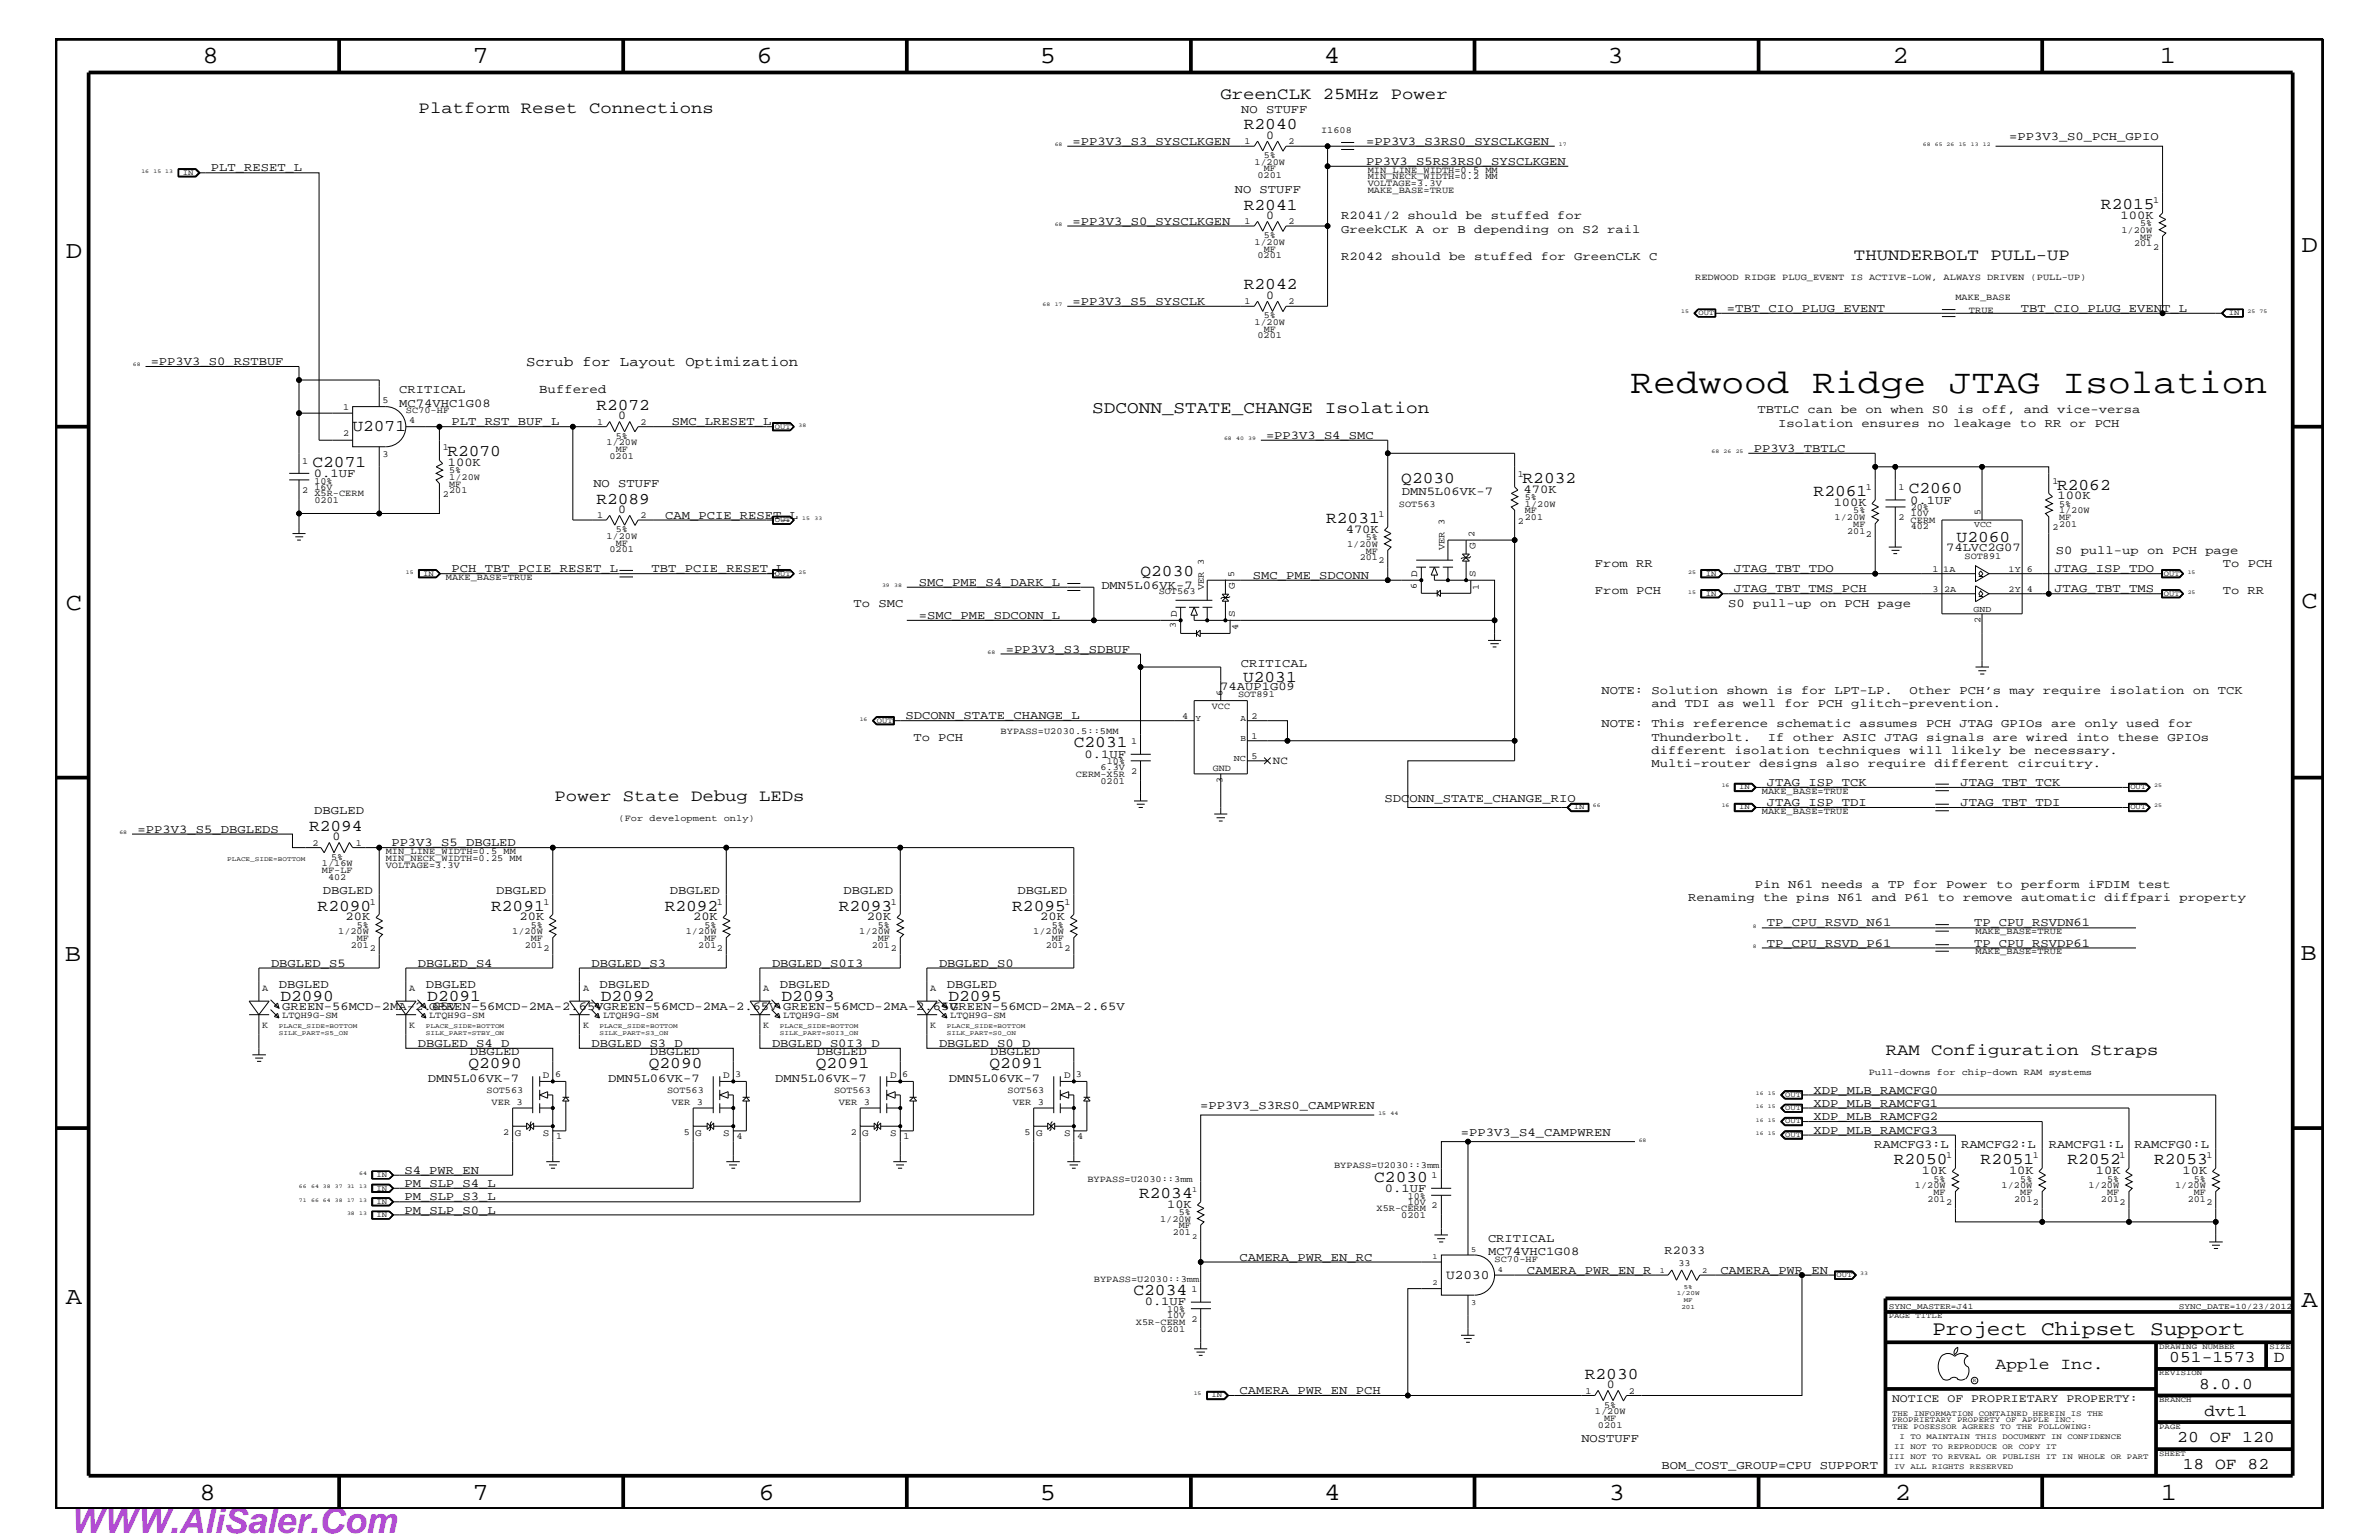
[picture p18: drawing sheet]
<svg xmlns="http://www.w3.org/2000/svg" width="432mm" height="279mm" viewBox="0 0 432 279" stroke-linecap="round" stroke-linejoin="round" font-family="sans-serif">
<defs><g id="words">
<text font-size="6.3" fill="#bd42e3" x="12.7" y="278.1">WWW.AliSaler.Com</text>
<text font-size="6.2" x="296" y="71.3">Redwood Ridge JTAG Isolation</text>
<g font-size="4.5">
<text x="36.7" y="11.5">8</text>
<text x="85.8" y="11.5">7</text>
<text x="137.3" y="11.5">6</text>
<text x="188.7" y="11.5">5</text>
<text x="240.3" y="11.5">4</text>
<text x="291.8" y="11.5">3</text>
<text x="343.5" y="11.5">2</text>
<text x="392" y="11.5">1</text>
<text x="11.9" y="46.8">D</text>
<text x="417.7" y="45.7">D</text>
<text x="11.9" y="110.6">C</text>
<text x="417.7" y="110.4">C</text>
<text x="11.8" y="174.3">B</text>
<text x="417.6" y="174.2">B</text>
<text x="11.9" y="236.7">A</text>
<text x="417.7" y="237.1">A</text>
<text x="36.2" y="272.1">8</text>
<text x="85.8" y="272.1">7</text>
<text x="137.7" y="272.1">6</text>
<text x="188.7" y="272.1">5</text>
<text x="240.4" y="272.1">4</text>
<text x="292" y="272.1">3</text>
<text x="343.9" y="272.1">2</text>
<text x="392.2" y="272.1">1</text>
</g>
<text font-size="3.7" x="350.7" y="242.3">Project Chipset Support</text>
<text font-size="3.1" x="198.2" y="75">SDCONN_STATE_CHANGE Isolation</text>
<g font-size="3">
<text x="221.5" y="18">GreenCLK 25MHz Power</text>
<text x="76" y="20.4">Platform Reset Connections</text>
<text x="225.8" y="23.5">R2040</text>
<text x="225.8" y="38">R2041</text>
<text x="381.3" y="37.9">R2015</text>
<text x="336.5" y="47.1">THUNDERBOLT PULL-UP</text>
<text x="225.8" y="52.5">R2042</text>
<text x="108.2" y="74.4">R2072</text>
<text x="64" y="78.2">U2071</text>
<text x="81.2" y="82.7">R2070</text>
<text x="56.7" y="84.7">C2071</text>
<text x="254.3" y="87.6">Q2030</text>
<text x="276.4" y="87.6">R2032</text>
<text x="346.5" y="89.5">C2060</text>
<text x="373.4" y="88.8">R2062</text>
<text x="108.2" y="91.4">R2089</text>
<text x="240.7" y="94.9">R2031</text>
<text x="329.2" y="90">R2061</text>
<text x="355.1" y="98.3">U2060</text>
<text x="207" y="104.6">Q2030</text>
<text x="225.6" y="123.7">U2031</text>
<text x="194.9" y="135.6">C2031</text>
<text x="100.7" y="145.3">Power State Debug LEDs</text>
<text x="56.1" y="150.7">R2094</text>
<text x="57.7" y="165.2">R2090</text>
<text x="89.2" y="165.2">R2091</text>
<text x="120.6" y="165.2">R2092</text>
<text x="152.2" y="165.2">R2093</text>
<text x="183.7" y="165.2">R2095</text>
<text x="50.9" y="181.6">D2090</text>
<text x="77.6" y="181.6">D2091</text>
<text x="109.1" y="181.6">D2092</text>
<text x="141.8" y="181.6">D2093</text>
<text x="172.1" y="181.6">D2095</text>
<text x="342.3" y="191.4">RAM Configuration Straps</text>
<text x="85" y="193.7">Q2090</text>
<text x="117.8" y="193.7">Q2090</text>
<text x="148.1" y="193.7">Q2091</text>
<text x="179.6" y="193.7">Q2091</text>
<text x="249.4" y="214.4">C2030</text>
<text x="343.7" y="211.3">R2050</text>
<text x="359.5" y="211.3">R2051</text>
<text x="375.2" y="211.3">R2052</text>
<text x="391" y="211.3">R2053</text>
<text x="206.8" y="217.3">R2034</text>
<text x="205.7" y="235">C2034</text>
<text x="287.7" y="250.1">R2030</text>
<text x="362.2" y="248.4">Apple Inc.</text>
<text x="393.7" y="247.1">051-1573</text>
<text x="399.2" y="252">8.0.0</text>
<text x="412.7" y="247.1">D</text>
<text x="400.1" y="256.8">dvt1</text>
<text x="395.2" y="261.6">20 OF 120</text>
<text x="396.2" y="266.6">18 OF 82</text>
</g>
<text font-size="2.5" x="95.5" y="66.5">Scrub for Layout Optimization</text>
<text font-size="2.4" x="262.5" y="232.1">U2030</text>
<text font-size="2.3" x="97.9" y="71.3">Buffered</text>
<g font-size="2.2">
<text x="225.3" y="20.4">NO STUFF</text>
<text x="194.6" y="26.3">=PP3V3_S3_SYSCLKGEN</text>
<text x="229.8" y="25.2">0</text>
<text x="248" y="26.3">=PP3V3_S3RS0_SYSCLKGEN</text>
<text x="248" y="29.9">PP3V3_S5RS3RS0_SYSCLKGEN</text>
<text x="364.7" y="25.3">=PP3V3_S0_PCH_GPIO</text>
<text x="38.3" y="31.1">PLT_RESET_L</text>
<text x="224.1" y="35">NO STUFF</text>
<text x="194.6" y="40.8">=PP3V3_S0_SYSCLKGEN</text>
<text x="229.8" y="39.7">0</text>
<text x="243.4" y="39.8">R2041/2 should be stuffed for</text>
<text x="384.9" y="39.7">100K</text>
<text x="243.4" y="47.1">R2042 should be stuffed for GreenCLK C</text>
<text x="243.4" y="42.3">GreekCLK A or B depending on S2 rail</text>
<text x="194.6" y="55.3">=PP3V3_S5_SYSCLK</text>
<text x="229.8" y="54.2">0</text>
<text x="313.4" y="56.6">=TBT_CIO_PLUG_EVENT</text>
<text x="366.8" y="56.6">TBT_CIO_PLUG_EVENT_L</text>
<text x="27.3" y="66.2">=PP3V3_S0_RSTBUF</text>
<text x="72.5" y="71.3">CRITICAL</text>
<text x="72.5" y="73.8">MC74VHC1G08</text>
<text x="82" y="77.2">PLT_RST_BUF_L</text>
<text x="112.2" y="76.1">0</text>
<text x="121.9" y="77.2">SMC_LRESET_L</text>
<text x="319" y="75">TBTLC can be on when S0 is off, and vice-versa</text>
<text x="322.7" y="77.4">Isolation ensures no leakage to RR or PCH</text>
<text x="229.8" y="79.6">=PP3V3_S4_SMC</text>
<text x="318.3" y="82">PP3V3_TBTLC</text>
<text x="57" y="86.5">0.1UF</text>
<text x="81.3" y="84.5">100K</text>
<text x="107.7" y="88.3">NO STUFF</text>
<text x="254.4" y="89.9">DMN5L06VK-7</text>
<text x="276.5" y="89.4">470K</text>
<text x="112.2" y="93.1">0</text>
<text x="120.7" y="94.2">CAM_PCIE_RESET_L</text>
<text x="332.8" y="91.8">100K</text>
<text x="346.7" y="91.4">0.1UF</text>
<text x="373.5" y="90.6">100K</text>
<text x="244.3" y="96.7">470K</text>
<text x="353.2" y="100">74LVC2G07</text>
<text x="373.1" y="100.4">S0 pull-up on PCH page</text>
<text x="82" y="103.8">PCH_TBT_PCIE_RESET_L</text>
<text x="118.3" y="103.8">TBT_PCIE_RESET_L</text>
<text x="166.8" y="106.3">SMC_PME_S4_DARK_L</text>
<text x="199.9" y="106.9">DMN5L06VK-7</text>
<text x="227.4" y="105">SMC_PME_SDCONN</text>
<text x="289.5" y="102.9">From RR</text>
<text x="289.5" y="107.7">From PCH</text>
<text x="314.7" y="103.8">JTAG_TBT_TDO</text>
<text x="314.7" y="107.5">JTAG_TBT_TMS_PCH</text>
<text x="372.9" y="107.5">JTAG_TBT_TMS</text>
<text x="372.9" y="103.8">JTAG_ISP_TDO</text>
<text x="403.4" y="102.9">To PCH</text>
<text x="403.4" y="107.7">To RR</text>
<text x="154.9" y="110.2">To SMC</text>
<text x="166.8" y="112.3">=SMC_PME_SDCONN_L</text>
<text x="313.7" y="110.2">S0 pull-up on PCH page</text>
<text x="182.5" y="118.4">=PP3V3_S3_SDBUF</text>
<text x="221.5" y="125.2">74AUP1G09</text>
<text x="225.2" y="121">CRITICAL</text>
<text x="290.7" y="125.9">NOTE: Solution shown is for LPT-LP.</text>
<text x="346.6" y="125.9">Other PCH’s may require isolation on TCK</text>
<text x="164.3" y="130.5">SDCONN_STATE_CHANGE_L</text>
<text x="290.7" y="131.9">NOTE: This reference schematic assumes PCH JTAG GPIOs are only used for</text>
<text x="299.7" y="128.3">and TDI as well for PCH glitch-prevention.</text>
<text x="165.8" y="134.4">To PCH</text>
<text x="196.8" y="137.4">0.1UF</text>
<text x="299.7" y="134.4">Thunderbolt.</text>
<text x="299.7" y="136.8">different isolation techniques will likely be necessary.</text>
<text x="320.9" y="134.4">If other ASIC JTAG signals are wired into these GPIOs</text>
<text x="299.7" y="139.2">Multi-router designs also require different circuitry.</text>
<text x="320.7" y="142.6">JTAG_ISP_TCK</text>
<text x="355.9" y="142.6">JTAG_TBT_TCK</text>
<text x="57" y="147.7">DBGLED</text>
<text x="251.3" y="145.6">SDCONN_STATE_CHANGE_RIO</text>
<text x="320.7" y="146.2">JTAG_ISP_TDI</text>
<text x="355.9" y="146.2">JTAG_TBT_TDI</text>
<text x="25" y="151.1">=PP3V3_S5_DBGLEDS</text>
<text x="60.3" y="152.4">0</text>
<text x="71" y="153.5">PP3V3_S5_DBGLED</text>
<text x="318.5" y="161.1">Pin N61 needs a TP for Power to perform iFDIM test</text>
<text x="58.6" y="162.2">DBGLED</text>
<text x="62.7" y="167">20K</text>
<text x="90.1" y="162.2">DBGLED</text>
<text x="94.3" y="167">20K</text>
<text x="121.6" y="162.2">DBGLED</text>
<text x="125.8" y="167">20K</text>
<text x="153.1" y="162.2">DBGLED</text>
<text x="157.3" y="167">20K</text>
<text x="184.7" y="162.2">DBGLED</text>
<text x="188.8" y="167">20K</text>
<text x="306.4" y="163.5">Renaming the pins N61 and P61 to remove automatic diffpari property</text>
<text x="320.7" y="171.7">TP_CPU_RSVD_P61</text>
<text x="320.7" y="168.1">TP_CPU_RSVD_N61</text>
<text x="358.3" y="168.1">TP_CPU_RSVDN61</text>
<text x="358.3" y="171.7">TP_CPU_RSVDP61</text>
<text x="49.2" y="175.4">DBGLED_S5</text>
<text x="50.6" y="179.3">DBGLED</text>
<text x="75.9" y="175.4">DBGLED_S4</text>
<text x="77.3" y="179.3">DBGLED</text>
<text x="107.4" y="175.4">DBGLED_S3</text>
<text x="108.8" y="179.3">DBGLED</text>
<text x="140.1" y="175.4">DBGLED_S0I3</text>
<text x="141.6" y="179.3">DBGLED</text>
<text x="170.4" y="175.4">DBGLED_S0</text>
<text x="171.9" y="179.3">DBGLED</text>
<text x="51.2" y="183.2">GREEN-56MCD-2MA-2.65V</text>
<text x="77.9" y="183.2">GREEN-56MCD-2MA-2.65VGREEN-56MCD-2MA-2.65V GREEN-56MCD-2MA-2.65V</text>
<text x="172.5" y="183.2">GREEN-56MCD-2MA-2.65V</text>
<text x="75.9" y="189.9">DBGLED_S4_D</text>
<text x="85.3" y="191.4">DBGLED</text>
<text x="107.4" y="189.9">DBGLED_S3_D</text>
<text x="117.9" y="191.4">DBGLED</text>
<text x="140.1" y="189.9">DBGLED_S0I3_D</text>
<text x="148.3" y="191.4">DBGLED</text>
<text x="170.4" y="189.9">DBGLED_S0_D</text>
<text x="179.7" y="191.4">DBGLED</text>
<text x="77.6" y="196.4">DMN5L06VK-7</text>
<text x="110.4" y="196.4">DMN5L06VK-7</text>
<text x="140.7" y="196.4">DMN5L06VK-7</text>
<text x="172.2" y="196.4">DMN5L06VK-7</text>
<text x="217.8" y="201.2">=PP3V3_S3RS0_CAMPWREN</text>
<text x="329.2" y="198.4">XDP_MLB_RAMCFG0</text>
<text x="329.2" y="200.9">XDP_MLB_RAMCFG1</text>
<text x="329.2" y="203.2">XDP_MLB_RAMCFG2</text>
<text x="265.2" y="206.1">=PP3V3_S4_CAMPWREN</text>
<text x="329.2" y="205.7">XDP_MLB_RAMCFG3</text>
<text x="340.2" y="208.3">RAMCFG3:L</text>
<text x="355.9" y="208.3">RAMCFG2:L</text>
<text x="371.9" y="208.3">RAMCFG1:L</text>
<text x="387.4" y="208.3">RAMCFG0:L</text>
<text x="73.4" y="215.3">PM_SLP_S4_L</text>
<text x="73.4" y="213">S4_PWR_EN</text>
<text x="348.8" y="213">10K</text>
<text x="364.7" y="213">10K</text>
<text x="380.4" y="213">10K</text>
<text x="396.2" y="213">10K</text>
<text x="73.4" y="217.8">PM_SLP_S3_L</text>
<text x="73.4" y="220.2">PM_SLP_S0_L</text>
<text x="211.8" y="219.1">10K</text>
<text x="251.4" y="216.2">0.1UF</text>
<text x="270.1" y="227.7">MC74VHC1G08</text>
<text x="270.1" y="225.3">CRITICAL</text>
<text x="302.1" y="227.5">R2033</text>
<text x="225" y="228.7">CAMERA_PWR_EN_RC</text>
<text x="277.1" y="231.1">CAMERA_PWR_EN_R</text>
<text x="312.3" y="231.1">CAMERA_PWR_EN</text>
<text x="207.8" y="236.8">0.1UF</text>
<text x="291.6" y="251.8">0</text>
<text x="225" y="252.9">CAMERA_PWR_EN_PCH</text>
<text x="287" y="261.6">NOSTUFF</text>
<text x="301.6" y="266.6">BOM_COST_GROUP=CPU SUPPORT</text>
</g>
<text font-size="2.1" x="343.4" y="254.4">NOTICE OF PROPRIETARY PROPERTY:</text>
<text font-size="2" x="231.1" y="138.6">NC</text>
<g font-size="1.8">
<text x="267.8" y="99.6" transform="rotate(-90 267.8 99.6)">G</text>
<text x="224.1" y="106.9" transform="rotate(-90 224.1 106.9)">G</text>
<text x="257.2" y="104.7" transform="rotate(-90 257.2 104.7)">D</text>
<text x="267.8" y="104.7" transform="rotate(-90 267.8 104.7)">S</text>
<text x="213.6" y="112" transform="rotate(-90 213.6 112)">D</text>
<text x="224.1" y="112" transform="rotate(-90 224.1 112)">S</text>
<text x="98.6" y="195.5">D</text>
<text x="131.2" y="195.5">D</text>
<text x="161.5" y="195.5">D</text>
<text x="193.1" y="195.5">D</text>
<text x="93.5" y="206">G</text>
<text x="98.6" y="206">S</text>
<text x="126.2" y="206">G</text>
<text x="131.2" y="206">S</text>
<text x="156.5" y="206">G</text>
<text x="161.5" y="206">S</text>
<text x="188" y="206">G</text>
<text x="193.1" y="206">S</text>
</g>
<g font-size="1.7">
<text x="225.9" y="26.1">1</text>
<text x="227.7" y="29.9">1/20W</text>
<text x="229.4" y="28.6">5%</text>
<text x="233.8" y="26.1">2</text>
<text x="239.8" y="24.1">I1608</text>
<text x="228.2" y="32.3">0201</text>
<text x="229.4" y="31.1">MF</text>
<text x="248.2" y="33.7">VOLTAGE=3.3V</text>
<text x="248.2" y="35">MAKE_BASE=TRUE</text>
<text x="248.2" y="32.5">MIN_NECK_WIDTH=0.2 MM</text>
<text x="248.2" y="31.4">MIN_LINE_WIDTH=0.5 MM</text>
<text x="225.9" y="40.7">1</text>
<text x="233.8" y="40.7">2</text>
<text x="388.5" y="41">5%</text>
<text x="390.8" y="36.8">1</text>
<text x="227.7" y="44.4">1/20W</text>
<text x="228.2" y="46.8">0201</text>
<text x="229.4" y="45.7">MF</text>
<text x="229.4" y="43.2">5%</text>
<text x="385.1" y="42.3">1/20W</text>
<text x="387.3" y="44.6">201</text>
<text x="388.5" y="43.5">MF</text>
<text x="390.8" y="45.3">2</text>
<text x="307.7" y="50.7">REDWOOD RIDGE PLUG_EVENT IS ACTIVE-LOW, ALWAYS DRIVEN (PULL-UP)</text>
<text x="225.9" y="55.2">1</text>
<text x="227.7" y="59">1/20W</text>
<text x="229.4" y="57.8">5%</text>
<text x="233.8" y="55.2">2</text>
<text x="354.9" y="54.4">MAKE_BASE</text>
<text x="357.4" y="56.8">TRUE</text>
<text x="228.2" y="61.4">0201</text>
<text x="229.4" y="60.2">MF</text>
<text x="62.3" y="74.4">1</text>
<text x="69.4" y="73.2">5</text>
<text x="73.7" y="75">SC70-HF</text>
<text x="74.3" y="76.8">4</text>
<text x="108.4" y="77.1">1</text>
<text x="116.2" y="77.1">2</text>
<text x="62.3" y="79.2">2</text>
<text x="69.4" y="82.8">3</text>
<text x="80.3" y="81.6">1</text>
<text x="110.1" y="80.8">1/20W</text>
<text x="110.6" y="83.3">0201</text>
<text x="111.8" y="82">MF</text>
<text x="111.8" y="79.6">5%</text>
<text x="54.9" y="84.1">1</text>
<text x="54.9" y="89.5">2</text>
<text x="57.1" y="88.8">16V</text>
<text x="57.1" y="87.7">10%</text>
<text x="81.5" y="89.5">201</text>
<text x="81.5" y="88.3">MF</text>
<text x="81.5" y="85.9">5%</text>
<text x="81.5" y="87.1">1/20W</text>
<text x="275.5" y="86.5">1</text>
<text x="338.7" y="88.9">1</text>
<text x="344.6" y="88.9">1</text>
<text x="372.5" y="87.7">1</text>
<text x="57.1" y="91.2">0201</text>
<text x="57.1" y="90">X5R-CERM</text>
<text x="80.3" y="90.1">2</text>
<text x="108.4" y="94">1</text>
<text x="116.2" y="94">2</text>
<text x="250.2" y="93.8">1</text>
<text x="253.9" y="92.1">SOT563</text>
<text x="275.5" y="95">2</text>
<text x="276.8" y="92">1/20W</text>
<text x="276.8" y="93.2">MF</text>
<text x="276.8" y="94.3">201</text>
<text x="276.8" y="90.7">5%</text>
<text x="333" y="94.3">1/20W</text>
<text x="336.4" y="93.2">5%</text>
<text x="336.4" y="95.6">MF</text>
<text x="344.6" y="94.3">2</text>
<text x="346.8" y="94.9">CERM</text>
<text x="346.8" y="93.7">10V</text>
<text x="346.8" y="92.6">20%</text>
<text x="359.5" y="93.5" transform="rotate(-90 359.5 93.5)">5</text>
<text x="373.7" y="94.3">MF</text>
<text x="373.7" y="92">5%</text>
<text x="373.7" y="95.6">201</text>
<text x="373.7" y="93.2">1/20W</text>
<text x="110.1" y="97.7">1/20W</text>
<text x="110.6" y="100.2">0201</text>
<text x="111.8" y="99">MF</text>
<text x="111.8" y="96.5">5%</text>
<text x="244.5" y="99.3">1/20W</text>
<text x="246.8" y="101.6">201</text>
<text x="247.9" y="100.4">MF</text>
<text x="247.9" y="98">5%</text>
<text x="262.2" y="99.9" transform="rotate(-90 262.2 99.9)">VER 3</text>
<text x="267.6" y="97.4" transform="rotate(-90 267.6 97.4)">2</text>
<text x="335.3" y="96.8">201</text>
<text x="338.7" y="97.4">2</text>
<text x="346.8" y="96">402</text>
<text x="356.6" y="101.4">SOT891</text>
<text x="372.5" y="96.2">2</text>
<text x="80.9" y="105.3">MAKE_BASE=TRUE</text>
<text x="210.3" y="107.8">SOT563</text>
<text x="218.5" y="107.1" transform="rotate(-90 218.5 107.1)">VER 3</text>
<text x="224" y="104.7" transform="rotate(-90 224 104.7)">5</text>
<text x="250.2" y="102.2">2</text>
<text x="257.1" y="106.8" transform="rotate(-90 257.1 106.8)">6</text>
<text x="268.4" y="107" transform="rotate(-90 268.4 107)">1</text>
<text x="350.8" y="103.7">1</text>
<text x="350.8" y="107.4">3</text>
<text x="367.9" y="103.8">6</text>
<text x="367.9" y="107.5">4</text>
<text x="213.4" y="114" transform="rotate(-90 213.4 114)">3</text>
<text x="359.5" y="113" transform="rotate(-90 359.5 113)">2</text>
<text x="224.7" y="114.2" transform="rotate(-90 224.7 114.2)">4</text>
<text x="214.5" y="130.4">4</text>
<text x="220" y="128.6">VCC</text>
<text x="221.9" y="126.4" transform="rotate(-90 221.9 126.4)">6</text>
<text x="224.7" y="126.5">SOT891</text>
<text x="227.2" y="130.4">2</text>
<text x="181.6" y="133.2">BYPASS=U2030.5::5MM</text>
<text x="205.3" y="135">1</text>
<text x="227.2" y="134.1">1</text>
<text x="227.2" y="137.7">5</text>
<text x="195.2" y="140.9">CERM-X5R</text>
<text x="199.7" y="142.2">0201</text>
<text x="199.7" y="139.7">6.3V</text>
<text x="200.9" y="138.6">10%</text>
<text x="205.3" y="140.4">2</text>
<text x="220.1" y="139.8">GND</text>
<text x="221.9" y="142" transform="rotate(-90 221.9 142)">3</text>
<text x="112.3" y="149">(For development only)</text>
<text x="319.8" y="147.7">MAKE_BASE=TRUE</text>
<text x="319.8" y="144">MAKE_BASE=TRUE</text>
<text x="56.7" y="153.4">2</text>
<text x="60.1" y="156">5%</text>
<text x="64.6" y="153.4">1</text>
<text x="70" y="155">MIN_LINE_WIDTH=0.5 MM</text>
<text x="58.4" y="157.2">1/16W</text>
<text x="58.4" y="158.4">MF-LF</text>
<text x="59.6" y="159.6">402</text>
<text x="70" y="156.2">MIN_NECK_WIDTH=0.25 MM</text>
<text x="70" y="157.4">VOLTAGE=3.3V</text>
<text x="67.1" y="164.1">1</text>
<text x="98.6" y="164.1">1</text>
<text x="130.1" y="164.1">1</text>
<text x="161.7" y="164.1">1</text>
<text x="193.2" y="164.1">1</text>
<text x="61.4" y="169.5">1/20W</text>
<text x="63.7" y="172">201</text>
<text x="64.8" y="168.3">5%</text>
<text x="64.8" y="170.7">MF</text>
<text x="67.1" y="172.6">2</text>
<text x="93" y="169.5">1/20W</text>
<text x="95.2" y="172">201</text>
<text x="96.4" y="168.3">5%</text>
<text x="96.4" y="170.7">MF</text>
<text x="98.6" y="172.6">2</text>
<text x="124.5" y="169.5">1/20W</text>
<text x="126.7" y="172">201</text>
<text x="127.8" y="168.3">5%</text>
<text x="127.8" y="170.7">MF</text>
<text x="130.1" y="172.6">2</text>
<text x="156" y="169.5">1/20W</text>
<text x="158.2" y="172">201</text>
<text x="159.3" y="168.3">5%</text>
<text x="159.3" y="170.7">MF</text>
<text x="161.7" y="172.6">2</text>
<text x="187.5" y="169.5">1/20W</text>
<text x="189.8" y="172">201</text>
<text x="190.9" y="170.7">MF</text>
<text x="190.9" y="168.3">5%</text>
<text x="193.2" y="172.6">2</text>
<text x="358.6" y="169.5">MAKE_BASE=TRUE</text>
<text x="358.6" y="173.2">MAKE_BASE=TRUE</text>
<text x="47.6" y="179.9">A</text>
<text x="74.3" y="179.9">A</text>
<text x="105.8" y="179.9">A</text>
<text x="138.5" y="179.9">A</text>
<text x="168.8" y="179.9">A</text>
<text x="51.2" y="184.7">LTQH9G-SM</text>
<text x="77.9" y="184.7">LTQH9G-SM</text>
<text x="109.5" y="184.7">LTQH9G-SM</text>
<text x="142.2" y="184.7">LTQH9G-SM</text>
<text x="172.5" y="184.7">LTQH9G-SM</text>
<text x="47.6" y="186.5">K</text>
<text x="74.3" y="186.5">K</text>
<text x="105.8" y="186.5">K</text>
<text x="138.5" y="186.5">K</text>
<text x="168.8" y="186.5">K</text>
<text x="100.8" y="195.4">6</text>
<text x="133.4" y="195.4">3</text>
<text x="163.7" y="195.4">6</text>
<text x="195.2" y="195.4">3</text>
<text x="339.2" y="195">Pull-downs for chip-down RAM systems</text>
<text x="88.3" y="198.2">SOT563</text>
<text x="89.2" y="200.4">VER 3</text>
<text x="121.1" y="198.2">SOT563</text>
<text x="121.9" y="200.4">VER 3</text>
<text x="151.4" y="198.2">SOT563</text>
<text x="152.2" y="200.4">VER 3</text>
<text x="182.9" y="198.2">SOT563</text>
<text x="183.8" y="200.4">VER 3</text>
<text x="91.4" y="205.9">2</text>
<text x="100.9" y="206.6">1</text>
<text x="124.1" y="205.9">5</text>
<text x="133.7" y="206.6">4</text>
<text x="154.4" y="205.9">2</text>
<text x="164" y="206.6">1</text>
<text x="185.9" y="205.9">5</text>
<text x="195.5" y="206.6">4</text>
<text x="197.4" y="214.4">BYPASS=U2030::3mm</text>
<text x="242.1" y="211.9">BYPASS=U2030::3mm</text>
<text x="259.8" y="213.8">1</text>
<text x="347.6" y="215.6">1/20W</text>
<text x="350.9" y="214.4">5%</text>
<text x="353.2" y="210.2">1</text>
<text x="363.3" y="215.6">1/20W</text>
<text x="366.7" y="214.4">5%</text>
<text x="369" y="210.2">1</text>
<text x="379.1" y="215.6">1/20W</text>
<text x="382.4" y="214.4">5%</text>
<text x="384.7" y="210.2">1</text>
<text x="394.8" y="215.6">1/20W</text>
<text x="398.2" y="214.4">5%</text>
<text x="400.5" y="210.2">1</text>
<text x="210.6" y="221.7">1/20W</text>
<text x="214" y="220.4">5%</text>
<text x="249.9" y="219.7">X5R-CERM</text>
<text x="254.3" y="220.9">0201</text>
<text x="255.5" y="217.5">10%</text>
<text x="255.5" y="218.6">10V</text>
<text x="259.8" y="219.2">2</text>
<text x="349.8" y="218">201</text>
<text x="350.9" y="216.9">MF</text>
<text x="353.2" y="218.6">2</text>
<text x="365.6" y="218">201</text>
<text x="366.7" y="216.9">MF</text>
<text x="369" y="218.6">2</text>
<text x="381.3" y="218">201</text>
<text x="382.4" y="216.9">MF</text>
<text x="384.7" y="218.6">2</text>
<text x="397.1" y="218">201</text>
<text x="398.2" y="216.9">MF</text>
<text x="400.5" y="218.6">2</text>
<text x="212.9" y="224.1">201</text>
<text x="214" y="222.9">MF</text>
<text x="198.5" y="232.6">BYPASS=U2030::3mm</text>
<text x="271.3" y="229">SC70-HF</text>
<text x="304.6" y="229.6">33</text>
<text x="211.8" y="239.1">10V</text>
<text x="211.8" y="238">10%</text>
<text x="216.2" y="234.4">1</text>
<text x="206.2" y="240.3">X5R-CERM 2</text>
<text x="210.7" y="241.6">0201</text>
<text x="287.8" y="252.8">1</text>
<text x="289.5" y="256.6">1/20W</text>
<text x="291.2" y="257.8">MF</text>
<text x="291.2" y="255.4">5%</text>
<text x="295.7" y="252.8">2</text>
<text x="290" y="259">0201</text>
</g>
<g font-size="1.6">
<text x="358.3" y="95.7">VCC</text>
<text x="352.7" y="103.8">1A</text>
<text x="352.9" y="107.5">2A</text>
<text x="364.6" y="103.8">1Y</text>
<text x="364.6" y="107.5">2Y</text>
<text x="358.2" y="111.1">GND</text>
<text x="217" y="130.8">Y</text>
<text x="225.1" y="130.8">A</text>
<text x="225.1" y="134.4">B</text>
<text x="223.9" y="138">NC</text>
</g>
<g font-size="1.5">
<text x="342.8" y="237.4">SYNC_MASTER=J41</text>
<text x="395.5" y="237.4">SYNC_DATE=10/23/2012</text>
</g>
<g font-size="1.4">
<text x="33.2" y="31.7">IN</text>
<text x="308.3" y="57.2">OUT</text>
<text x="404.5" y="57.2">IN</text>
<text x="140.6" y="77.8">OUT</text>
<text x="140.6" y="94.8">OUT</text>
<text x="76.8" y="104.4">IN</text>
<text x="140.6" y="104.4">OUT</text>
<text x="309.6" y="104.4">IN</text>
<text x="392.8" y="104.4">OUT</text>
<text x="309.6" y="108.1">IN</text>
<text x="392.8" y="108.1">OUT</text>
<text x="159.2" y="131.1">OUT</text>
<text x="315.6" y="143.2">IN</text>
<text x="386.7" y="143.2">OUT</text>
<text x="285.7" y="146.8">IN</text>
<text x="315.6" y="146.8">IN</text>
<text x="386.7" y="146.8">OUT</text>
<text x="324" y="203.8">OUT</text>
<text x="324" y="201.5">OUT</text>
<text x="324" y="199">OUT</text>
<text x="324" y="206.3">OUT</text>
<text x="68.3" y="213.6">IN</text>
<text x="68.3" y="216">IN</text>
<text x="68.3" y="218.4">IN</text>
<text x="68.3" y="220.8">IN</text>
<text x="216.4" y="216.2">1</text>
<text x="216.4" y="224.7">2</text>
<text x="267" y="227.1">5</text>
<text x="260" y="233.2">2</text>
<text x="260" y="228.4">1</text>
<text x="271.9" y="230.7">4</text>
<text x="301.2" y="231">1</text>
<text x="308.9" y="231">2</text>
<text x="333.3" y="231.8">OUT</text>
<text x="267" y="236.8">3</text>
<text x="342.8" y="239.2">PAGE TITLE</text>
<text x="391.9" y="244.7">DRAWING NUMBER</text>
<text x="411.9" y="244.7">SIZE</text>
<text x="391.9" y="249.5">REVISION</text>
<text x="219.9" y="253.5">IN</text>
<text x="343.4" y="256.8">THE INFORMATION CONTAINED HEREIN IS THE</text>
<text x="391.9" y="254.4">BRANCH</text>
<text x="343.4" y="258">PROPRIETARY PROPERTY OF APPLE INC.</text>
<text x="343.4" y="259.3">THE POSESSOR AGREES TO THE FOLLOWING:</text>
<text x="343.8" y="262.9">II NOT TO REPRODUCE OR COPY IT</text>
<text x="344.8" y="261.1">I TO MAINTAIN THIS DOCUMENT IN CONFIDENCE</text>
<text x="391.9" y="259.3">PAGE</text>
<text x="342.8" y="264.7">III NOT TO REVEAL OR PUBLISH IT IN WHOLE OR PART</text>
<text x="343.8" y="266.6">IV ALL RIGHTS RESERVED</text>
<text x="391.9" y="264.1">SHEET</text>
</g>
<g font-size="1.2">
<text x="41.2" y="156.2">PLACE_SIDE=BOTTOM</text>
<text x="50.6" y="186.5">PLACE_SIDE=BOTTOM</text>
<text x="50.6" y="187.7">SILK_PART=S5_ON</text>
<text x="77.3" y="186.5">PLACE_SIDE=BOTTOM</text>
<text x="77.3" y="187.7">SILK_PART=STBY_ON</text>
<text x="108.8" y="187.7">SILK_PART=S3_ON</text>
<text x="108.8" y="186.5">PLACE_SIDE=BOTTOM</text>
<text x="141.6" y="187.7">SILK_PART=S0I3_ON</text>
<text x="141.6" y="186.5">PLACE_SIDE=BOTTOM</text>
<text x="171.9" y="187.7">SILK_PART=S0_ON</text>
<text x="171.9" y="186.5">PLACE_SIDE=BOTTOM</text>
<text x="305.6" y="233.8">5%</text>
<text x="304.3" y="235">1/20W</text>
<text x="305.2" y="237.4">201</text>
<text x="305.6" y="236.2">MF</text>
</g>
<g font-size="1">
<text x="191.4" y="26.5">68</text>
<text x="283" y="26.5">17</text>
<text x="349" y="26.5">68</text>
<text x="351.2" y="26.5">65 26</text>
<text x="355.5" y="26.5">15</text>
<text x="357.7" y="26.5">13</text>
<text x="359.9" y="26.5">12</text>
<text x="25.7" y="31.4">16</text>
<text x="27.9" y="31.4">15 13</text>
<text x="191.4" y="41">68</text>
<text x="189.2" y="55.6">68</text>
<text x="191.4" y="55.6">17</text>
<text x="305.1" y="56.8">15</text>
<text x="407.9" y="56.8">25</text>
<text x="410.1" y="56.8">75</text>
<text x="24.1" y="66.5">68</text>
<text x="145" y="77.4">38</text>
<text x="222.2" y="79.9">68</text>
<text x="224.4" y="79.9">40</text>
<text x="226.6" y="79.9">39</text>
<text x="310.6" y="82.2">68</text>
<text x="312.8" y="82.2">26</text>
<text x="315" y="82.2">25</text>
<text x="145.6" y="94.3">15</text>
<text x="147.8" y="94.3">33</text>
<text x="73.7" y="104.1">15</text>
<text x="144.9" y="104.1">25</text>
<text x="160.1" y="106.5">39</text>
<text x="162.3" y="106.5">38</text>
<text x="306.4" y="104.1">25</text>
<text x="306.4" y="107.7">15</text>
<text x="397.1" y="107.7">25</text>
<text x="397.1" y="104.1">15</text>
<text x="179.2" y="118.6">68</text>
<text x="156" y="130.8">16</text>
<text x="312.5" y="142.9">16</text>
<text x="391" y="142.9">25</text>
<text x="289.1" y="146.5">66</text>
<text x="312.5" y="146.5">16</text>
<text x="391" y="146.5">25</text>
<text x="21.7" y="151.3">68</text>
<text x="318.2" y="172">8</text>
<text x="318.2" y="168.3">8</text>
<text x="250.2" y="202.3">15</text>
<text x="252.4" y="202.3">44</text>
<text x="318.7" y="203.5">16</text>
<text x="318.7" y="201">16</text>
<text x="318.7" y="198.7">16</text>
<text x="320.9" y="203.5">15</text>
<text x="320.9" y="201">15</text>
<text x="320.9" y="198.7">15</text>
<text x="297.4" y="207.1">68</text>
<text x="318.7" y="205.9">16</text>
<text x="320.9" y="205.9">15</text>
<text x="54.3" y="215.6">66</text>
<text x="56.5" y="215.6">64 38</text>
<text x="60.8" y="215.6">37</text>
<text x="63" y="215.6">31</text>
<text x="65.2" y="213.2">64</text>
<text x="65.2" y="215.6">13</text>
<text x="54.3" y="218">71</text>
<text x="56.5" y="218">66 64</text>
<text x="60.8" y="218">38</text>
<text x="63" y="218">17</text>
<text x="63" y="220.4">38</text>
<text x="65.2" y="218">13</text>
<text x="65.2" y="220.4">13</text>
<text x="337.7" y="231.3">33</text>
<text x="358.1" y="250.7">R</text>
<text x="216.7" y="253.2">15</text>
</g>
</g></defs>
<g fill="none" stroke="#000" stroke-width=".18">
<path d="M32.3 30.6h3.3l.7 .8-.7 .7h-3.3zM32.3 30.7h3.3l.6 .7-.6 .6h-3.3M32.4 30.8h3.1l.6 .6M32.4 30.7v1.3M35.5 30.7l.7 .7-.7 .6M36.1 31.4h21.8v48.5h6.1M36.1 31.4l-.6 .5h-3.1M193.7 26.5h34l.6-.9 .9 1.8 .8-1.8 1 1.8 .9-1.8 .9 1.8M241 26.5v14.5h-7.6l-.6 1M241 30.2h43.6M243.4 25.9h2.4M243.4 27.1h2.4"/>
<path d="M282.2 26.5h-48.8l-.6 1M362.2 26.5h30.3v12.1l-.6 .6 1.2 .6-1.2 .6 1.2 .6-1.2 .7 1.2 .6-.6 .6v13.9h-81.2M193.7 55.6h34l.6-1 .9 1.9 .8-1.9 1 1.9 .9-1.9 .9 1.9M193.7 41h34l.6-.8 .9 1.7 .8-1.7 1 1.7 .9-1.7 .9 1.7M241 41v14.6h-7.6l-.6 1M308.2 56.1h3.2v1.4h-3.2M308.2 56.2h3.1v1.2h-3.1l-.6-.6zM308.2 56.1l-.7 .7 .7 .7M308.2 56.1l-.8 .7 .8 .7M308.3 56.2l-.6 .6 .6 .6M352.5 57.4h2.4M352.5 56.2h2.4"/>
<path d="M392.5 56.8h10.9M403.9 56.1l-.6 .7 .6 .7M403.9 56.1h3.3v1.4h-3.3M403.9 56.1l-.7 .7 .7 .7M404 56.2l-.6 .6 .6 .6M404 56.2h3.1v1.2h-3.1M26.4 66.5h27.9v2.4M64 75h-9.7v10.9M68.8 73.8v-4.9h-14.5v6.1M73.7 77.4h36.4l.6-.9 .9 1.8 .8-1.8 1 1.8 .9-1.8 .9 1.8 .6-.9h24.6M79.8 77.4v6.1l.5 .6-1.1 .6 1.1 .6-1.1 .6 1.1 .6-1.1 .6 .6 .6v5.5h-11M104 77.4v16.9h6.1l.6-.8 .9 1.8 .8-1.8 1 1.8 .9-1.8 .9 1.8"/>
<path d="M140.2 76.7h3.2l.8 .7-.8 .8h-3.2zM140.3 76.7h3.1l.7 .7-.7 .7h-3.1zM140.4 76.8h3l.6 .6-.6 .6h-3zM228.9 79.9h23v15.7l-.6 .6 1.2 .6-1.2 .6 1.2 .6-1.2 .7 1.2 .6-.6 .6v5.4M52.5 87.1h3.6M52.5 85.9h3.6M53.1 96.8h2.4M53.6 97.4h1.4M53.9 98h.7M54.3 93.2v3.6M68.8 81.1v12.1h-14.5v-6.1M70.1 81.1a3.6 3.6 0 0 0 3.6-3.7 3.6 3.6 0 0 0-3.7-3.6h-6v7.3h6"/>
<path d="M140.3 93.7v1.4M140.3 95h3.1M140.3 93.8h3.1M140.4 94.3h-24.6l-.6 1.1M140.4 93.8v1.2M143.4 93.8l.6 .5-.6 .7M143.4 93.7h-3.2v1.4h3.2M143.4 93.7l.8 .6-.8 .8M143.4 93.7l.7 .6M143.4 93.8l.7 .5M144.1 94.3l-.7 .8M144.1 94.3l-.7 .7"/>
<path d="M251.9 82.2h23v6.1l.6 .6-1.2 .6 1.2 .6-1.2 .6 1.2 .7-1.2 .6 .6 .6v5.4h-12.1v3.6M266.1 98v2.5M274.9 98v40h-19.4v8.5h29.1M317.3 82.2h23.1v8.5l-.6 .7 1.2 .6-1.2 .6 1.2 .6-1.2 .6 1.2 .5-.6 .7v9.1M340.4 84.7h3.6M342.2 90.7h3.7M342.2 92h3.7M342.8 99.3h2.4M343.3 99.9h1.5M344 84.7h15.7v9.6M344 84.7v6M344 92v7.3"/>
<path d="M352.5 94.3h14.5v17.1h-14.5zM359.7 84.7h12.2v4.8l.6 .6-1.2 .6 1.2 .7-1.2 .6 1.2 .6-1.2 .6 .6 .6v13.9M75.9 103.3h3.3l.7 .8-.7 .7h-3.3zM76.1 103.5h3.1l.6 .6-.6 .6h-3.1zM79.2 103.4h-3.2v1.4h3.2M79.2 103.4l.6 .7-.6 .7M79.2 103.4l.7 .7M79.8 104.1h60.6M79.9 104.1l-.7 .7M112.4 103.5h2.5M112.4 104.7h2.5M140.2 103.3h3.2l.8 .8-.8 .7h-3.2z"/>
<path d="M140.3 103.4h3.1l.7 .7-.7 .7h-3.1zM140.4 103.5h3l.6 .6-.6 .6h-3zM164.6 106.5h33.9v6.1h-33.9M181.6 118.6h25.4v18.2M193.7 107.1h2.4M193.7 105.9h2.4M198.5 112.6h15.8M213.4 110.2h1.8M213.4 108.9h6.6M214.3 110.2v4.7h2.9M215.8 110.2h1.9M216.7 110.2l.6 1.4h-1.1z"/>
<path d="M217.2 114.3v1.2M217.2 114.9l.6-.6v1.2zM218.3 110.2h1.7M219.1 110.2v2.4M221.8 107.8l1.2 1.3h-1.2l1.2-1.3zM222.4 109.1v3.5M222.5 105.2l-.1 2.6M223.3 108.2l-.3 .2h-1.2l-.2 .3M223.4 112.5l-.1 2.4h-5.5M257 101.6h6.7M257 102.9h1.8M258 105.3h-38.9v3.6"/>
<path d="M258 102.9v4.7h2.9M259.4 102.9h1.9M260.3 104.3v1h11v7.3h-54.6v-1M260.3 102.9l.6 1.4h-1.1zM260.9 107v1.2M261.5 107v1.2l-.6-.6zM261.9 102.9h1.8M262.8 102.9v2.4M265.4 100.5h1.3l-1.3 1.3h1.3zM266.1 101.8v3.5M267 101l-.3 .2h-1.3l-.2 .2M267 105.3v2.3h-5.5"/>
<path d="M270.1 116.2h2.4M270.5 116.8h1.5M270.9 117.4h.7M271.3 112.6v3.6M308.7 103.3h3.3l.7 .8-.7 .7h-3.3zM308.7 107h3.3l.7 .7-.7 .8h-3.3zM308.9 107.1h3l.6 .6-.6 .6h-3zM308.9 103.5h3l.6 .6-.6 .6h-3zM311.9 103.4l.8 .7M311.9 107l.8 .7M311.9 103.4l.7 .7-.7 .7M311.9 107l.7 .7-.7 .7"/>
<path d="M311.9 103.4h-3.1v1.4h3.1M311.9 107h-3.1v1.4h3.1M312.5 104.1h46.1M312.5 107.7h46.1M312.7 104.1l-.8 .7M312.7 107.7l-.8 .7M343.7 100.4h.6M358.6 106.3l2.4 1.4-2.4 1.5zM358.6 102.6l2.4 1.5-2.4 1.4zM359.2 108.2h.7M359.2 104.6h.7M359.5 107.2l.4 .5-.4 .5-.3-.5z"/>
<path d="M359.5 103.6l.4 .5-.4 .5-.3-.5zM359.7 111.4v9.6M361 104.1h31.5M361 107.7h31.5M392.3 103.3h3.3l.7 .8-.7 .7h-3.3zM392.3 107h3.3l.7 .7-.7 .8h-3.3zM392.5 103.5h3.1l.6 .6-.6 .6h-3.1zM392.5 107.1h3.1l.6 .6-.6 .6h-3.1zM395.6 107l.6 .7-.6 .7M395.6 103.4l.6 .7-.6 .7M395.6 107l.7 .7M395.6 103.4l.7 .7"/>
<path d="M395.6 103.4h-3.2v1.4h3.2M395.6 107h-3.2v1.4h3.2M396.3 107.7l-.7 .7M396.3 104.1l-.7 .7M158.5 130.8l.7-.6h2.9v1.1h-2.9zM159.1 130.1l-.6 .7 .6 .6M159.1 130.1l-.7 .7 .7 .6M159.1 131.4h3.2M159.1 130h3.2v1.5h-3.2l-.8-.7zM159.1 130.1h3.2M162.1 130.8h54.6M162.2 130.1v1.3"/>
<path d="M205.2 136.8h3.7M205.2 138h3.7M207 121h14.6v6.1M207 138v7.3M216.7 127.1h9.7v13.3h-9.7zM226.4 130.8h7.3v3.6M226.4 138h3.6M226.4 134.4h48.5M229.4 137.4l1.2 1.2M230.6 137.4l-1.2 1.2M358.6 121h2.4M359.1 121.7h1.4"/>
<path d="M359.4 122.3h.8M24 151.3h29.1v2.5h5.2l.5 .9 1-1.8 .8 1.8 1-1.8 .9 1.8 .9-1.8 .6 .9h4.8v12.1l-.6 .6 1.2 .6-1.2 .7 1.2 .5-1.2 .6 1.2 .6-.6 .6v5.5h-21.8v6M68.8 153.8h31.5M131.8 153.8h-31.5v12.1l-.6 .6 1.2 .6-1.2 .7 1.2 .5-1.2 .6 1.2 .6-.6 .6v5.5h-26.6v6M163.4 153.8h-31.6v12.1l-.6 .6 1.3 .6-1.3 .7 1.3 .5-1.3 .6 1.3 .6-.7 .6v5.5h-26.6v6M205.8 145.3h2.5M206.3 145.9h1.5M206.7 146.5h.7M220.4 147.7h2.4M220.8 148.4h1.5M221.2 149h.7M221.6 140.4v7.3"/>
<path d="M285.2 147.2h3.2M285.2 145.7h3.2v1.6h-3.2l-.8-.8zM285.2 145.8h3.2M285.2 145.8l-.6 .7 .6 .7M285.2 145.8l-.7 .7 .7 .7M288.3 145.9h-3.1l-.6 .6 .6 .6h3.1M288.3 145.8v1.4M314.8 147.2h3.2M314.8 142.1h3.2l.8 .8-.8 .7h-3.2zM314.8 143.5h3.2M314.8 145.7h3.2l.8 .8-.8 .8h-3.2zM314.8 145.8h3.2"/>
<path d="M314.8 142.2h3.2M314.9 142.2v1.3M314.9 145.8v1.4M315 142.3h2.9l.6 .6-.6 .6h-2.9zM315 145.9h2.9l.6 .6-.6 .6h-2.9zM318 145.8l.6 .7-.6 .7M318 142.2l.6 .7-.6 .6M318 145.8l.7 .7-.7 .7M318 142.2l.7 .7-.7 .6M318.5 146.5h67.9M318.5 142.9h67.9M351.3 145.9h2.4"/>
<path d="M351.3 147.1h2.4M351.3 143.5h2.4M351.3 142.3h2.4M386.3 145.7h3.3l.7 .8-.7 .8h-3.3zM386.3 145.8h3.3l.6 .7-.6 .7h-3.3M386.3 142.1h3.3l.7 .8-.7 .7h-3.3zM386.3 142.2h3.3l.6 .7-.6 .6h-3.3M386.4 142.2v1.3M386.4 145.8v1.4M386.4 145.9h3.1l.6 .6-.6 .6h-3.1M386.4 142.3h3.1l.6 .6-.6 .6h-3.1M389.5 145.8l.6 .7-.6 .7"/>
<path d="M389.5 142.2l.6 .7-.6 .6M319.8 168.3h67.9M319.8 172h67.9M351.3 167.8h2.4M351.3 168.9h2.4M351.3 171.4h2.4M351.3 172.6h2.4M45.2 184.1h3.7M45.8 191.4h2.5M46.3 192h1.5M46.7 192.6h.7M47 184.1l1.9-2.5h-3.7l1.8 2.5v7.3"/>
<path d="M49.1 183.2l1.5 1.5M49.1 181.4l1.5 1.5M49.8 184.4l.6-.6 .2 .9zM50.4 182l.2 .9-.8-.3zM71.9 184.1h3.6M73.7 184.1l1.8-2.5h-3.6l1.8 2.5v6.1h26.6v6M75.8 183.2l1.5 1.5M75.8 181.4l1.5 1.5M76.5 184.4l.5-.6 .3 .9zM77 182l.3 .9-.8-.3zM96.7 195.3v6.7M98 196.2h4.7v2.9"/>
<path d="M98 195.3v1.8M98 197.7v1.9M98 198.7l1.4-.6v1.1zM99.4 198.7h.9v12.1M102.1 199.1h1.2M102.7 199.8v5.4h-2.4l.1-.1M102.7 199.1l.6 .7h-1.2zM103.4 184.1h3.6M105.2 184.1l1.8-2.5h-3.6l1.8 2.5v6.1h27.9v6M107.4 183.2l1.4 1.5M107.4 181.4l1.4 1.5M107.9 184.4l.6-.6 .3 .9z"/>
<path d="M108.5 182l.3 .9-.9-.3zM129.5 195.3v6.7M130.6 195.3v1.8M130.6 197.7v1.9M130.6 196.2h4.9v2.9M130.6 198.7l1.6-.6v1.1zM132.2 198.7h.9v12.1M134.8 199.8l.7-.7 .6 .7zM134.8 199.1h1.3M135.5 199.8v5.4h-2.4l.1-.1M136.1 184.1h3.7M137.9 184.1l1.9-2.5h-3.7l1.8 2.5v6.1h25.5v6"/>
<path d="M137.9 181.6v-6h25.5v-5.5l.6-.6-1.2-.6 1.2-.6-1.2-.5 1.2-.7-1.2-.6 .6-.6v-12.1h31.5v12.1l-.6 .6 1.2 .6-1.2 .7 1.2 .5-1.2 .6 1.2 .6-.6 .6v5.5h-26.7v6M140 183.2l1.6 1.5M140 181.4l1.6 1.5M140.6 184.4l.7-.6 .3 .9zM140.6 182.6l.7-.6 .3 .9zM159.8 195.3v6.7M161 196.2h4.8v2.9M161 195.3v1.8M161 197.7v1.9M161 198.7l1.5-.6v1.1zM162.5 198.7h.9v12.1M165.1 199.8l.7-.7 .6 .7z"/>
<path d="M165.1 199.1h1.3M165.8 199.8v5.4h-2.4l.1-.1M166.5 184.1h3.6M168.2 184.1l1.9-2.5h-3.6l1.7 2.5v6.1h26.7v6M170.3 183.2l1.6 1.5M170.3 181.4l1.6 1.5M170.9 182.6l.7-.6 .3 .9zM170.9 184.4l.7-.6 .3 .9zM191.3 195.3v6.7M192.4 196.2h4.9v2.9M192.4 195.3v1.8M192.4 197.7v1.9"/>
<path d="M192.4 198.7l1.6-.6v1.1zM194 198.7h.9v12.1M196.7 199.1h1.2M197.3 199.8v5.4h-2.4l.1-.1M197.3 199.1l.6 .7h-1.2zM323.2 198.7l.7-.8h3.3v1.5h-3.3zM323.9 197.9l-.6 .8 .6 .6h3.3M324 199.3l-.7-.6 .7-.7h3.1v1.3M327.1 198.7h75.1v13.2l-.6 .6 1.2 .7-1.2 .6 1.2 .6-1.2 .6 1.2 .6-.6 .6v9.1M327.1 198.1h-3.1l-.6 .6 .6 .5h3.1M67.5 214.9h3.2M67.5 217.4h3.2"/>
<path d="M67.5 214.8h3.2l.8 .8-.8 .8h-3.2zM67.5 217.3h3.2l.8 .7-.8 .8h-3.2zM67.5 218.7h3.2M67.6 212.5h3.1l.6 .7-.6 .6h-3.1zM67.6 214.9v1.4h3.1l.6-.7M67.6 217.4v1.3M67.6 219.8h3.1l.6 .6-.6 .7h-3.1zM67.6 212.5v1.3M67.6 215h3l.7 .6-.7 .6h-3zM67.6 217.5h3l.7 .5-.7 .6h-3zM67.6 219.8v1.3M70.6 212.5l.7 .7"/>
<path d="M70.6 219.8l.7 .6M70.7 212.5h-3.2v1.4h3.2M70.7 219.7h-3.2v1.5h3.2M70.7 212.5l.8 .7-.8 .7M70.7 219.7l.8 .7-.8 .8M70.7 214.9l.6 .7M70.7 217.4l.6 .6M70.7 212.5l.7 .7-.7 .7M70.7 214.9l.7 .7-.7 .8M70.7 217.4l.7 .6-.7 .7M70.7 219.7l.7 .7-.7 .8M71.3 218l-.6 .7"/>
<path d="M71.3 213.2l-.7 .6M93.1 204.2l-.1 .1h2.6M95.6 203.7v1.2l1.3-1.2v1.2zM96.4 203.5l-.1 .2v1.2l-.3 .3M96.7 201h-3.7v12.2h-21.7M96.9 204.3h3.4M98 201h2.3M98 200.2v1.8M99.1 210.8h2.5M99.7 211.4h1.4M100 211.9h.8M125.9 204.2l-.1 .1h2.6"/>
<path d="M128.4 203.7v1.2l1.1-1.2v1.2zM129.2 203.5l-.3 .2v1.2l-.2 .3M129.5 201h-3.7v14.6h-54.5M129.5 204.3h3.6M130.6 201h2.5M130.6 200.2v1.8M131.8 210.8h2.5M132.3 211.4h1.5M132.8 211.9h.6M156.2 204.2l-.1 .1h2.6M158.7 203.7v1.2l1.2-1.2v1.2zM159.5 203.5l-.2 .2v1.2l-.3 .3"/>
<path d="M159.8 201h-3.7v17h-84.8M159.9 204.3h3.5M161 201h2.4M161 200.2v1.8M162.1 210.8h2.5M162.6 211.4h1.5M163 211.9h.7M187.7 204.2l-.1 .1h2.6M190.2 203.7v1.2l1.2-1.2v1.2zM191 203.5l-.2 .2v1.2l-.3 .3M191.3 201h-3.7v19.4h-116.3M191.4 204.3h3.5"/>
<path d="M192.4 201h2.5M192.4 200.2v1.8M193.7 210.8h2.4M194.1 211.4h1.6M194.6 211.9h.6M249.4 202.3h-31.5v15.7l-.6 .6 1.2 .6-1.2 .6 1.2 .6-1.2 .7 1.2 .6-.6 .6v13.9M259.8 216.9h3.6M259.8 215.6h3.6M261.6 216.9v7.2M266.4 207.1v20.6M296.8 207.1h-35.2v8.5M323.2 205.9l.7-.7h3.3v1.5h-3.3z"/>
<path d="M323.2 203.5l.7-.8h3.3v1.5h-3.3zM323.9 205.2l-.6 .7 .6 .7h3.3M323.9 200.3l-.6 .7 .6 .8M323.9 200.3h3.3v1.5h-3.3M323.9 200.3l-.7 .7 .7 .8M324 205.3h3.1v1.2h-3.1l-.7-.6zM324 202.8l-.7 .7 .7 .7M324 200.4l-.7 .6 .7 .7M324 200.4l-.6 .6 .6 .7M324 200.4h3.1v1.3h-3.1M327.1 203.5h43.6v8.4l-.6 .6 1.2 .7-1.2 .6 1.2 .6-1.2 .6 1.2 .6-.6 .6v5.5h-15.8v-5.5l.6-.6-1.2-.6 1.2-.6-1.2-.6 1.2-.6-1.2-.7 .6-.6v-6h-27.8M327.1 201h59.3v10.9l-.6 .6 1.2 .7-1.2 .6 1.2 .6-1.2 .6 1.2 .6-.6 .6v5.5h15.8"/>
<path d="M327.1 205.3h-3.1l-.6 .6 .6 .6M327.1 202.9h-3.1l-.6 .6 .6 .6h3.1M327.1 202.8v1.4M327.2 202.8h-3.3l-.6 .7 .6 .7h3.3M71.3 220.4l-.7 .7M216.2 236.2h3.6M216.2 237.4h3.6M217.9 229h43.7M217.9 237.4v7.3M260.4 224.1h2.4M260.9 224.7h1.4M261.2 225.3h.8"/>
<path d="M261.6 233.8h-6.1v19.4h34l.6-.9 .9 1.8 .8-1.8 1 1.8 .9-1.8 .9 1.8M266.4 235v7.3M267.7 235a3.6 3.6 0 0 0 3.6-3.7 3.6 3.6 0 0 0-3.7-3.6h-6v7.3h6M271.3 231.3h31.5l.6-.9 .9 1.9 .9-1.9 1 1.9 .8-1.9 .9 1.9M327.1 231.3h-18.6l-.6 1.1M333 230.7h3.2l.7 .6-.7 .8M333 230.6h3.2l.8 .7-.8 .8h-3.2zM333.1 231.3h-6v21.9h-31.9l-.6 1M336.1 230.7l.6 .6-.6 .7M336.1 230.7h-3v1.3h3M336.1 230.7l.7 .6-.7 .7M370.7 221.7h15.7"/>
<path d="M401 225.3h2.4M401.5 225.9h1.4M401.8 226.5h.8M216.7 244.7h2.4M217.2 245.3h1.5M217.6 245.9h.7M219 252.4h3.2l.8 .8-.8 .7h-3.2zM219 252.5h3.3l.6 .7-.7 .7h-3.2M219.1 252.5v1.4M219.1 252.6h3.1l.6 .6M222.2 252.5l.6 .7-.6 .7M222.8 253.2h32.7"/>
<path d="M222.8 253.2l-.6 .6h-3.1M265.2 242.3h2.4M265.7 242.9h1.4M266.1 243.5h.7M352.3 246.1a1.72 1.72 0 0 1 2.5 0 1.69 1.69 0 0 1 2.4 0M352.4 246a3.2 3.2 0 0 0 .4 4.3l.8 .1 .4-.2M354 250.2l.7-.3 .7 .3M355.2 250.2l.7 .2 .7-.2M355.3 244.4v.3a1.18 1.18 0 0 1-.6 1.1M355.4 244.4a.99 .99 0 0 0-.6 1.4M357.2 246a1.04 1.04 0 0 0-.7 1 1.04 1.04 0 0 0 .7 1M357.3 248l.1 .7a2.11 2.11 0 0 1-.6 1.5"/>
<circle cx="241" cy="26.5" r=".42"/>
<circle cx="241" cy="30.2" r=".42"/>
<circle cx="241" cy="41" r=".42"/>
<circle cx="392.5" cy="56.8" r=".42"/>
<circle cx="54.3" cy="68.9" r=".42"/>
<circle cx="54.3" cy="75" r=".42"/>
<circle cx="79.8" cy="77.4" r=".42"/>
<circle cx="104" cy="77.4" r=".42"/>
<circle cx="54.3" cy="93.2" r=".42"/>
<circle cx="68.8" cy="93.2" r=".42"/>
<circle cx="251.9" cy="82.2" r=".42"/>
<circle cx="274.9" cy="98" r=".42"/>
<circle cx="340.4" cy="84.7" r=".42"/>
<circle cx="344" cy="84.7" r=".42"/>
<circle cx="359.7" cy="84.7" r=".42"/>
<circle cx="198.5" cy="112.6" r=".42"/>
<circle cx="214.3" cy="112.6" r=".25"/>
<circle cx="219.1" cy="112.6" r=".25"/>
<circle cx="222.4" cy="112.6" r=".25"/>
<circle cx="251.9" cy="105.3" r=".42"/>
<circle cx="258" cy="105.3" r=".25"/>
<circle cx="262.8" cy="105.3" r=".25"/>
<circle cx="266.1" cy="105.3" r=".25"/>
<circle cx="271.3" cy="112.6" r=".42"/>
<circle cx="340.4" cy="104.1" r=".42"/>
<circle cx="371.9" cy="107.7" r=".42"/>
<circle cx="207" cy="121" r=".42"/>
<circle cx="233.7" cy="134.4" r=".42"/>
<circle cx="274.9" cy="134.4" r=".42"/>
<circle cx="68.8" cy="153.8" r=".42"/>
<circle cx="100.3" cy="153.8" r=".42"/>
<circle cx="131.8" cy="153.8" r=".42"/>
<circle cx="163.4" cy="153.8" r=".42"/>
<circle cx="100.3" cy="196.2" r=".25"/>
<circle cx="133.1" cy="196.2" r=".25"/>
<circle cx="163.4" cy="196.2" r=".25"/>
<circle cx="194.9" cy="196.2" r=".25"/>
<circle cx="100.3" cy="204.3" r=".25"/>
<circle cx="100.3" cy="201" r=".25"/>
<circle cx="133.1" cy="201" r=".25"/>
<circle cx="133.1" cy="204.3" r=".25"/>
<circle cx="163.4" cy="204.3" r=".25"/>
<circle cx="163.4" cy="201" r=".25"/>
<circle cx="194.9" cy="204.3" r=".25"/>
<circle cx="194.9" cy="201" r=".25"/>
<circle cx="266.4" cy="207.1" r=".42"/>
<circle cx="217.9" cy="229" r=".42"/>
<circle cx="327.1" cy="231.3" r=".42"/>
<circle cx="370.7" cy="221.7" r=".42"/>
<circle cx="386.4" cy="221.7" r=".42"/>
<circle cx="402.2" cy="221.7" r=".42"/>
<circle cx="255.5" cy="253.2" r=".42"/>
<circle cx="358.4" cy="250.5" r=".59"/>
</g>
<g fill="#000">
<circle cx="241" cy="30.2" r=".42"/>
<circle cx="241" cy="26.5" r=".42"/>
<circle cx="241" cy="41" r=".42"/>
<circle cx="392.5" cy="56.8" r=".42"/>
<circle cx="54.3" cy="68.9" r=".42"/>
<circle cx="54.3" cy="75" r=".42"/>
<circle cx="79.8" cy="77.4" r=".42"/>
<circle cx="104" cy="77.4" r=".42"/>
<circle cx="54.3" cy="93.2" r=".42"/>
<circle cx="68.8" cy="93.2" r=".42"/>
<circle cx="251.9" cy="82.2" r=".42"/>
<circle cx="274.9" cy="98" r=".42"/>
<circle cx="340.4" cy="84.7" r=".42"/>
<circle cx="344" cy="84.7" r=".42"/>
<circle cx="359.7" cy="84.7" r=".42"/>
<circle cx="198.5" cy="112.6" r=".42"/>
<circle cx="214.3" cy="112.6" r=".25"/>
<circle cx="219.1" cy="112.6" r=".25"/>
<circle cx="222.4" cy="112.6" r=".25"/>
<circle cx="251.9" cy="105.3" r=".42"/>
<circle cx="258" cy="105.3" r=".25"/>
<circle cx="262.8" cy="105.3" r=".25"/>
<circle cx="266.1" cy="105.3" r=".25"/>
<circle cx="271.3" cy="112.6" r=".42"/>
<circle cx="340.4" cy="104.1" r=".42"/>
<circle cx="371.9" cy="107.7" r=".42"/>
<circle cx="207" cy="121" r=".42"/>
<circle cx="233.7" cy="134.4" r=".42"/>
<circle cx="274.9" cy="134.4" r=".42"/>
<circle cx="68.8" cy="153.8" r=".42"/>
<circle cx="100.3" cy="153.8" r=".42"/>
<circle cx="131.8" cy="153.8" r=".42"/>
<circle cx="163.4" cy="153.8" r=".42"/>
<circle cx="100.3" cy="196.2" r=".25"/>
<circle cx="133.1" cy="196.2" r=".25"/>
<circle cx="163.4" cy="196.2" r=".25"/>
<circle cx="194.9" cy="196.2" r=".25"/>
<circle cx="100.3" cy="201" r=".25"/>
<circle cx="100.3" cy="204.3" r=".25"/>
<circle cx="133.1" cy="204.3" r=".25"/>
<circle cx="133.1" cy="201" r=".25"/>
<circle cx="163.4" cy="204.3" r=".25"/>
<circle cx="163.4" cy="201" r=".25"/>
<circle cx="194.9" cy="201" r=".25"/>
<circle cx="194.9" cy="204.3" r=".25"/>
<circle cx="266.4" cy="207.1" r=".42"/>
<circle cx="217.9" cy="229" r=".42"/>
<circle cx="327.1" cy="231.3" r=".42"/>
<circle cx="370.7" cy="221.7" r=".42"/>
<circle cx="386.4" cy="221.7" r=".42"/>
<circle cx="402.2" cy="221.7" r=".42"/>
<circle cx="255.5" cy="253.2" r=".42"/>
</g>
<g fill="none" stroke="#000" stroke-width=".68" stroke-linecap="butt">
<path d="M10.1 7.1h411.5v266.7h-411.5zM16.1 13.2h400v254.5h-400zM61.6 7.1v6.1M113.1 7.1v6.1M164.6 7.1v6.1M216.2 7.1v6.1M267.6 7.1v6.1M319.2 7.1v6.1M370.7 7.1v6.1M10.1 77.4h6M416.1 77.4h5.5M10.1 141.1h6"/>
<path d="M416.1 141.1h5.5M10.1 204.7h6M416.1 204.7h5.5M342.2 238h73.9M416.1 235.6h-73.9v32.1M342.2 252h49.1M342.2 243.5h73.9M391.3 258h24.8M391.3 253.2h24.8M391.3 248.4h24.8M391.3 243.5v24.2M411.3 243.5v4.9"/>
<path d="M61.6 267.7v6.1M113.1 267.7v6.1M164.6 267.7v6.1M216.2 268v5.8M267.6 267.7v6.1M319.2 267.7v6.1M370.7 267.7v6.1M391.3 262.9h24.8"/>
</g>
<use href="#words"/>
</svg>
